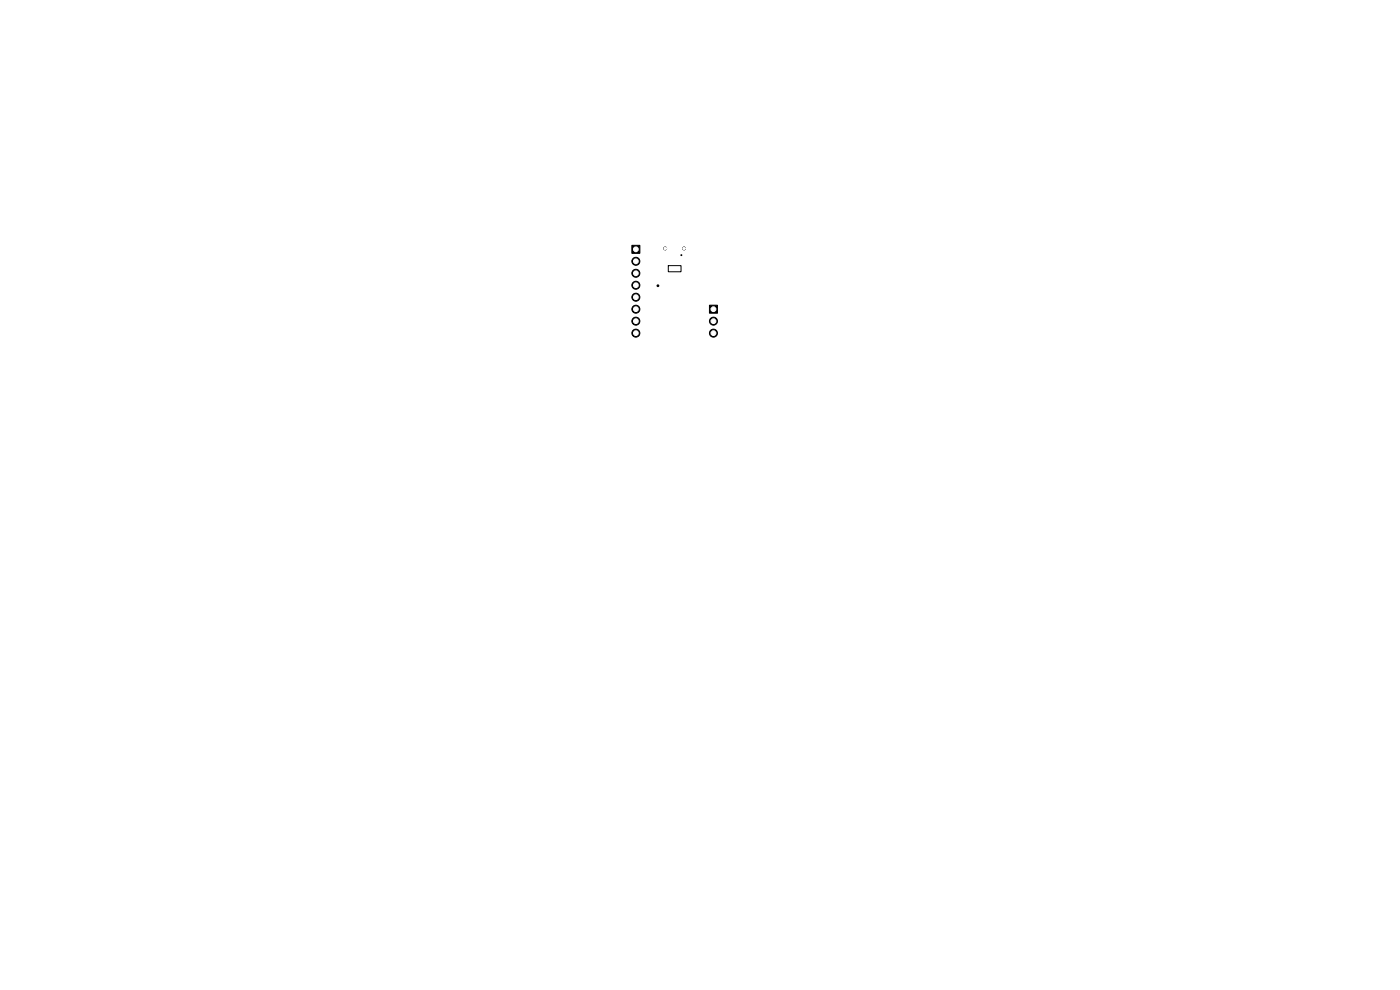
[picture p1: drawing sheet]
<svg xmlns="http://www.w3.org/2000/svg" width="297mm" height="210mm" viewBox="0 0 297 210" stroke-linecap="round" stroke-linejoin="round" font-family="sans-serif">
<g fill="#000" stroke="#000" stroke-width=".21">
<path d="M134 52h1.7v1.7h-1.7zM150.5 64.7h1.7v1.7h-1.7z"/>
<circle cx="134.9" cy="55.4" r=".85"/>
<circle cx="134.9" cy="58" r=".85"/>
<circle cx="134.9" cy="58" r=".5"/>
<circle cx="134.9" cy="55.4" r=".5"/>
<circle cx="134.9" cy="52.9" r=".5"/>
<circle cx="141.1" cy="52.7" r=".28"/>
<circle cx="145.1" cy="52.7" r=".28"/>
<circle cx="134.9" cy="63" r=".85"/>
<circle cx="134.9" cy="68.1" r=".85"/>
<circle cx="134.9" cy="60.5" r=".85"/>
<circle cx="134.9" cy="70.7" r=".85"/>
<circle cx="134.9" cy="65.6" r=".85"/>
<circle cx="134.9" cy="63.1" r=".5"/>
<circle cx="134.9" cy="68.1" r=".5"/>
<circle cx="134.9" cy="60.5" r=".5"/>
<circle cx="134.9" cy="65.6" r=".5"/>
<circle cx="134.9" cy="70.7" r=".5"/>
<circle cx="151.4" cy="70.7" r=".85"/>
<circle cx="151.4" cy="68.1" r=".85"/>
<circle cx="151.4" cy="65.6" r=".5"/>
<circle cx="151.4" cy="68.1" r=".5"/>
<circle cx="151.4" cy="70.7" r=".5"/>
</g>
<g fill="#fff" stroke="#fff" stroke-width=".21">
<circle cx="134.9" cy="52.9" r=".5"/>
<circle cx="134.9" cy="55.4" r=".5"/>
<circle cx="134.9" cy="58" r=".5"/>
<circle cx="134.9" cy="60.5" r=".5"/>
<circle cx="134.9" cy="63.1" r=".5"/>
<circle cx="134.9" cy="65.6" r=".5"/>
<circle cx="134.9" cy="68.1" r=".5"/>
<circle cx="134.9" cy="70.7" r=".5"/>
<circle cx="145.1" cy="52.7" r=".28"/>
<circle cx="141.1" cy="52.7" r=".28"/>
<circle cx="151.4" cy="65.6" r=".5"/>
<circle cx="151.4" cy="68.1" r=".5"/>
<circle cx="151.4" cy="70.7" r=".5"/>
</g>
<g fill="none" stroke="#000" stroke-width=".21">
<path d="M141.8 56.4h2.7v1.3h-2.7z"/>
<circle cx="144.6" cy="54.1" r=".1"/>
</g>
<circle cx="139.6" cy="60.6" r=".15" fill="none" stroke="#000" stroke-width=".3"/>
<g fill="none" stroke="#000" stroke-width=".27">
<circle cx="141.1" cy="52.7" r=".14"/>
<circle cx="145.1" cy="52.7" r=".14"/>
</g>
</svg>
